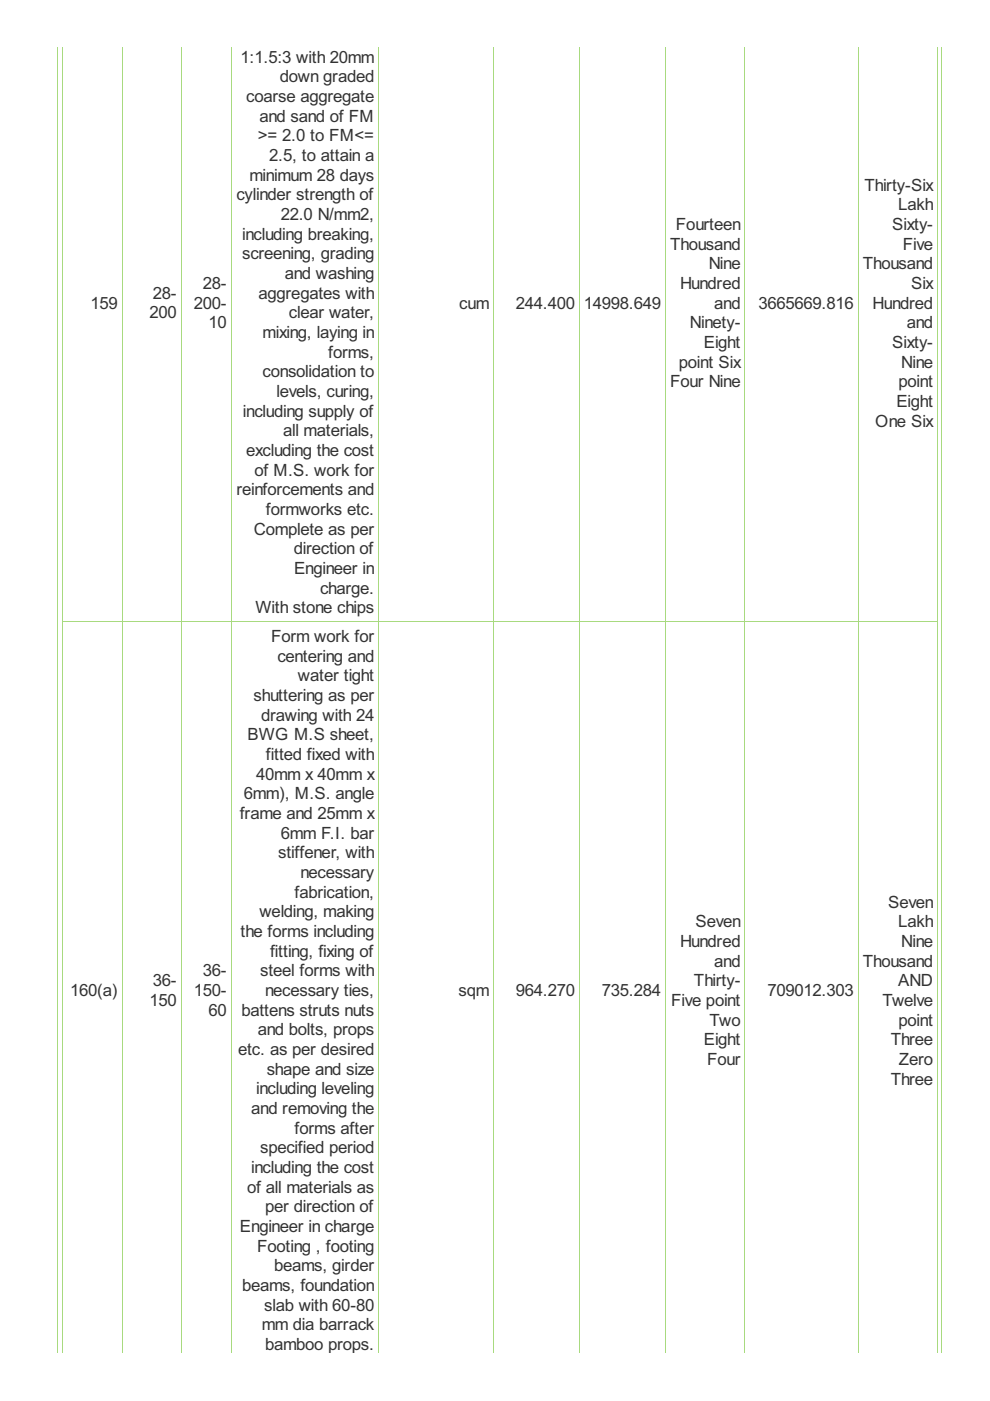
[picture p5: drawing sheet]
<svg xmlns="http://www.w3.org/2000/svg" width="210mm" height="297mm" viewBox="0 0 210 297" stroke-linecap="round" stroke-linejoin="round" font-family="sans-serif">
<defs><g id="words">
<g font-size="4" fill="#333">
<text x="51" y="13.3">1:1.5:3 with 20mm</text>
<text x="59.3" y="17.5">down graded</text>
<text x="52.2" y="21.6">coarse aggregate</text>
<text x="54.6" y="30">&gt;= 2.0 to FM&lt;=</text>
<text x="55" y="25.8">and sand of FM</text>
<text x="57.1" y="34.1">2.5, to attain a</text>
<text x="52.9" y="38.3">minimum 28 days</text>
<text x="183.3" y="40.4">Thirty-Six</text>
<text x="50.1" y="42.5">cylinder strength of</text>
<text x="59.5" y="46.7">22.0 N/mm2,</text>
<text x="190.4" y="44.6">Lakh</text>
<text x="51.3" y="50.8">including breaking,</text>
<text x="142.1" y="52.9">Thousand</text>
<text x="143.3" y="48.7">Fourteen</text>
<text x="189.2" y="48.7">Sixty-</text>
<text x="191.4" y="52.9">Five</text>
<text x="51.3" y="55">screening, grading</text>
<text x="60.4" y="59.2">and washing</text>
<text x="150.3" y="57.1">Nine</text>
<text x="182.9" y="57.1">Thousand</text>
<text x="19.2" y="65.4">159</text>
<text x="32.4" y="63.3">28-</text>
<text x="41.1" y="65.4">200-</text>
<text x="43" y="61.2">28-</text>
<text x="54.8" y="63.3">aggregates with</text>
<text x="97.4" y="65.4">cum</text>
<text x="109.4" y="65.4">244.400</text>
<text x="123.8" y="65.4">14998.649</text>
<text x="144.2" y="61.2">Hundred</text>
<text x="151.4" y="65.4">and</text>
<text x="160.8" y="65.4">3665669.816</text>
<text x="185" y="65.4">Hundred</text>
<text x="193.2" y="61.2">Six</text>
<text x="31.7" y="67.5">200</text>
<text x="44.2" y="69.6">10</text>
<text x="55.7" y="71.7">mixing, laying in</text>
<text x="61.2" y="67.5">clear water,</text>
<text x="146.3" y="69.6">Ninety-</text>
<text x="192.3" y="69.6">and</text>
<text x="69.6" y="75.8">forms,</text>
<text x="144" y="77.9">point Six</text>
<text x="149.2" y="73.8">Eight</text>
<text x="189.2" y="73.8">Sixty-</text>
<text x="191.1" y="77.9">Nine</text>
<text x="55.7" y="80">consolidation to</text>
<text x="142.1" y="82.1">Four Nine</text>
<text x="190.5" y="82.1">point</text>
<text x="51.5" y="88.4">including supply of</text>
<text x="58.6" y="84.2">levels, curing,</text>
<text x="190.1" y="86.3">Eight</text>
<text x="60" y="92.5">all materials,</text>
<text x="185.5" y="90.4">One Six</text>
<text x="52.2" y="96.7">excluding the cost</text>
<text x="54" y="100.9">of M.S. work for</text>
<text x="50.1" y="105">reinforcements and</text>
<text x="53.8" y="113.4">Complete as per</text>
<text x="56.4" y="109.2">formworks etc.</text>
<text x="62.3" y="117.5">direction of</text>
<text x="62.3" y="121.7">Engineer in</text>
<text x="67.9" y="125.9">charge.</text>
<text x="54.2" y="130.1">With stone chips</text>
<text x="57.5" y="136.1">Form work for</text>
<text x="58.8" y="140.3">centering and</text>
<text x="53.8" y="148.6">shuttering as per</text>
<text x="63.2" y="144.5">water tight</text>
<text x="55.3" y="152.8">drawing with 24</text>
<text x="52.4" y="157">BWG M.S sheet,</text>
<text x="56.4" y="161.2">fitted fixed with</text>
<text x="54.3" y="165.3">40mm x 40mm x</text>
<text x="50.8" y="173.7">frame and 25mm x</text>
<text x="51.7" y="169.5">6mm), M.S. angle</text>
<text x="59.5" y="177.8">6mm F.I. bar</text>
<text x="59" y="182">stiffener, with</text>
<text x="62.5" y="190.3">fabrication,</text>
<text x="63.7" y="186.2">necessary</text>
<text x="55" y="194.5">welding, making</text>
<text x="147.5" y="196.6">Seven</text>
<text x="188.3" y="192.4">Seven</text>
<text x="190.4" y="196.6">Lakh</text>
<text x="51" y="198.7">the forms including</text>
<text x="57.3" y="202.9">fitting, fixing of</text>
<text x="144.2" y="200.8">Hundred</text>
<text x="191.1" y="200.8">Nine</text>
<text x="32.4" y="209.1">36-</text>
<text x="43" y="207">36-</text>
<text x="55.2" y="207">steel forms with</text>
<text x="147.1" y="209.1">Thirty-</text>
<text x="151.4" y="204.9">and</text>
<text x="182.9" y="204.9">Thousand</text>
<text x="190.4" y="209.1">AND</text>
<text x="14.9" y="211.2">160(a)</text>
<text x="31.7" y="213.3">150</text>
<text x="41.1" y="211.2">150-</text>
<text x="44.2" y="215.4">60</text>
<text x="51.2" y="215.4">battens struts nuts</text>
<text x="56.2" y="211.2">necessary ties,</text>
<text x="97.2" y="211.2">sqm</text>
<text x="109.4" y="211.2">964.270</text>
<text x="127.6" y="211.2">735.284</text>
<text x="142.3" y="213.3">Five point</text>
<text x="162.7" y="211.2">709012.303</text>
<text x="187.1" y="213.3">Twelve</text>
<text x="54.6" y="219.5">and bolts, props</text>
<text x="149.2" y="221.6">Eight</text>
<text x="150.4" y="217.5">Two</text>
<text x="188.8" y="221.6">Three</text>
<text x="190.5" y="217.5">point</text>
<text x="50.5" y="223.7">etc. as per desired</text>
<text x="56.6" y="227.9">shape and size</text>
<text x="149.9" y="225.8">Four</text>
<text x="190.6" y="225.8">Zero</text>
<text x="54.3" y="232">including leveling</text>
<text x="188.8" y="230">Three</text>
<text x="53.3" y="236.2">and removing the</text>
<text x="55.2" y="244.6">specified period</text>
<text x="62.5" y="240.4">forms after</text>
<text x="53.3" y="248.7">including the cost</text>
<text x="52.4" y="252.9">of all materials as</text>
<text x="56.2" y="257.1">per direction of</text>
<text x="50.9" y="261.2">Engineer in charge</text>
<text x="54.5" y="265.4">Footing , footing</text>
<text x="58.1" y="269.6">beams, girder</text>
<text x="51.3" y="273.7">beams, foundation</text>
<text x="56" y="277.9">slab with 60-80</text>
<text x="55.5" y="282.1">mm dia barrack</text>
<text x="56.2" y="286.3">bamboo props.</text>
</g>
</g></defs>
<g fill="none" stroke="#a8da7f" stroke-width=".21">
<path d="M12.2 9.9v276.9M13.2 9.9v276.9M25.9 9.9v276.9M38.4 9.9v276.9M49 9.9v276.9M80.3 9.9v276.9M104.6 9.9v276.9M122.8 9.9v276.9M141.1 9.9v276.9M157.9 9.9v276.9M181.9 9.9v276.9M198.8 9.9v276.9"/>
<path d="M199.6 9.9v276.9M13.1 131.7h185.8"/>
</g>
<use href="#words"/>
</svg>
